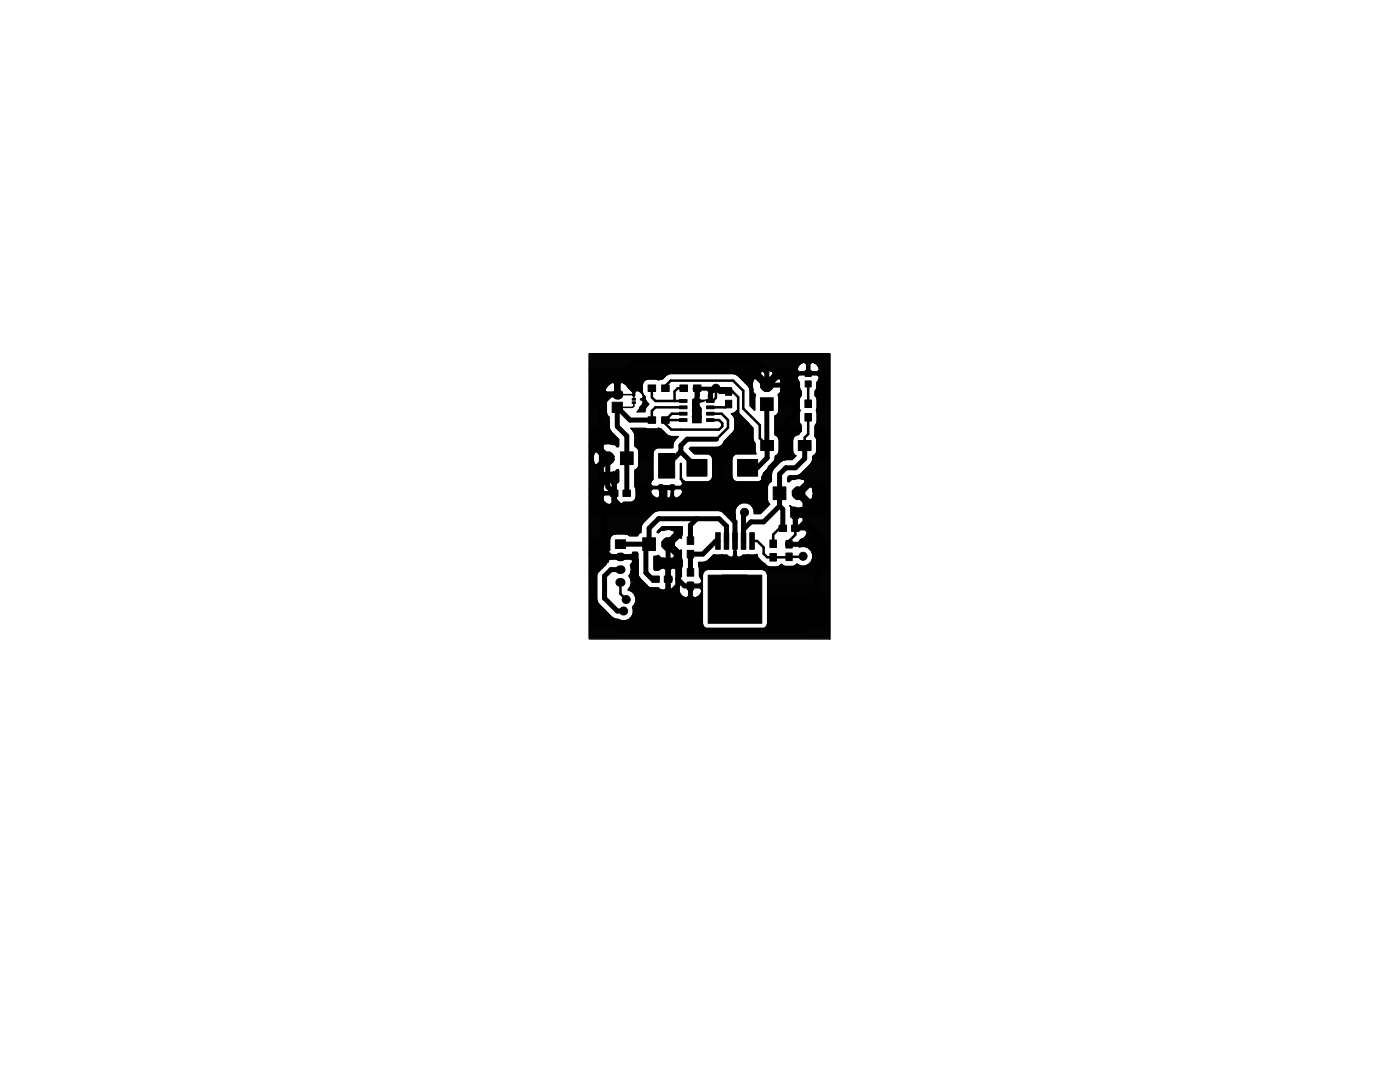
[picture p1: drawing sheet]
<svg xmlns="http://www.w3.org/2000/svg" width="279mm" height="216mm" viewBox="0 0 279 216" stroke-linecap="round" stroke-linejoin="round" font-family="sans-serif">
<g fill="#000" stroke="#000" stroke-width=".2">
<path d="M126.2 79.5h.6v.3h-.6zM129.3 76.8h1.5v1.3h-1.5zM132 76.8h1.5v1.3h-1.5zM135.6 79.7h1.5v.6h-1.5zM135.7 76.8h1.5v1.3h-1.5zM138.4 76.8h1.5v1.3h-1.5zM141 79.7h1.5v.6h-1.5zM144.8 77.4h1.2v1.5h-1.2zM160.7 76h1.2v1.2h-1.2zM160.7 73.9h1.2v1.2h-1.2zM121.8 97.8h1.5v1.3h-1.5zM122.2 80.3h2v2h-2z"/>
<path d="M124.3 97.8h1.5v1.3h-1.5zM126.2 80.2h.6v.3h-.6zM123.8 90.2h2.6v2.5h-2.6zM129.3 83.2h1.5v1.3h-1.5zM131.4 96.8h1v1h-1zM132 83.2h1.5v1.3h-1.5zM133.7 96.8h.9v1h-.9zM131.4 90.5h3.2v4.9h-3.2zM137.1 91.7h4v3.3h-4zM135.6 81h1.5v.6h-1.5zM135.6 82.3h1.5v.5h-1.5zM135.6 83.5h1.5v.6h-1.5z"/>
<path d="M141 83.5h1.5v.6h-1.5zM141 82.3h1.5v.5h-1.5zM141 81h1.5v.6h-1.5zM144.8 79.9h1.2v1.5h-1.2zM147.2 91.7h4v3.3h-4zM151.8 79.4h2.5v2.5h-2.5zM154.3 97.2h2.5v2.5h-2.5zM151.8 87.9h2.6v2h-2.6zM159.3 87.9h2.6v2h-2.6zM160.6 82.5h1.3v1.5h-1.3zM160.6 79.8h1.3v1.5h-1.3zM122.8 107.7h2v1.7h-2z"/>
<path d="M128.3 107.3h2.5v2.6h-2.5zM130.1 114.9h1.5v1.3h-1.5zM132.6 114.9h1.5v1.3h-1.5zM137.1 109.8h1.3v1.5h-1.3zM137.1 107.1h1.3v1.5h-1.3zM137.1 116.2h1.3v1.5h-1.3zM137.1 113.5h1.3v1.5h-1.3zM142.8 106.3h.9v3.3h-.9zM144.5 106.3h.9v3.3h-.9zM146.2 106.3h.9v3.3h-.9zM147.9 106.3h.9v3.3h-.9zM144.1 114.8h5v3h-5z"/>
<path d="M149.6 106.3h.9v3.3h-.9zM141.3 114.8h10.7v9.6h-10.7zM153.7 110.5h1.3v1.5h-1.3zM153.7 107.8h1.3v1.5h-1.3zM155.5 104.8h1.5v1.2h-1.5zM158 104.8h1.5v1.2h-1.5zM156.9 110.4h1.2v1.5h-1.2zM156.9 107.9h1.2v1.5h-1.2z"/>
<circle cx="142.9" cy="77.5" r=".8"/>
<circle cx="143" cy="72.4" r=".8"/>
<circle cx="153" cy="76.8" r="1.27"/>
<circle cx="121.3" cy="91.4" r="1.27"/>
<circle cx="159.4" cy="98.4" r="1.27"/>
<circle cx="125" cy="119.6" r=".8"/>
<circle cx="133.3" cy="108.6" r="1.27"/>
<circle cx="148.6" cy="102.2" r=".8"/>
<circle cx="160.3" cy="111" r=".8"/>
<circle cx="124.5" cy="121.9" r=".8"/>
</g>
<g fill="#000">
<circle cx="123.2" cy="78.7" r="1.02"/>
<circle cx="160" cy="125.7" r=".5"/>
</g>
<path d="M123.7 111.1h.3M123.7 113.7h.3M123.7 116.2h.3" fill="none" stroke="#000" stroke-width="1.7"/>
<path d="M123.2 78.7h3l.3 .3v.7M126.5 80.3v.7l-.3 .3h-3" fill="none" stroke="#000" stroke-width=".3"/>
<g fill="none" stroke="#000" stroke-width="1">
<path d="M120 90.2l1.3 1.2v5.7l1.3 1.3v1.3l1.2 1.3h22.2l1.3-1.3h2.6l2.5-2.5v-1.9l1.3-1.3v-.7l3.1-3.1v-5.7l1.9-1.9v-4.5l-1.2-1.3h-4.5v-2.5l-1.9-1.9h-24.7l-3.2 3.2v3.1h-1.3l-1.9 1.9v20.4l.6 .6v10.8l-1.9 1.9v6.4l5.1 5h36.2l3.2-3.1v-15.9l-2.5-2.6M130.1 83.8h-4.4l-2.5-2.5v3.8l1.9 1.9v11.4M131.9 97.3h2.3M132.7 97.3v2.4l1.3 1.3M133 92.9l2.9-2.8 3.2 3.2M143 87.6h-5.8l-1.3 1.3v1.2M149.4 85.1v2.8l-1.8 1.8h-1l-2.6 2.5v4.8l-3.9 4M153 80.6l.1 10.8-2 1.9h-1.9M159.4 98.4l1.3 1.3v4.4M160.6 88.9v2.6l-1.9 1.8h-1.9l-1.2 1.3v6.4M120.6 109.9l1.3 1.2h4.5l.6 .7v3.8l2.5 2.5h4.5l1.3-1.3v-6.3l-2-1.9v7M123.8 113.7h-1.9l-1.3 1.2v4.5l2.6 2.5h1.3"/>
<path d="M123.8 108.6h5.7M129.5 108.6l-.6 .6v5.1l1.3 1.3h.6M135.3 115.6l1.3 1.3h1.2M139.1 103.5l-1.3 1.3v3.1M143.3 108h-.4l-2.6 2.6h-2.5v3.6M143.5 101l3.2 3.1v3.9M145 108v-3l-1.5-1.5h-12.1l-1.9 1.9v3.2M148.6 102.2l-.2 .2v5.6M155.6 101l.6 .6v3.8M155.6 101l-3.2 3.1h-2.5l-1.5 1.5M160.7 104.1l-1.3 1.3h-.7"/>
</g>
<g fill="none" stroke="#000" stroke-width=".5">
<path d="M130.1 77.5v1.8l.7 .7h5.6M132.8 77.5v-.5l1.1-1.1h12.4l2 2.1v3.5l3.3 3.3v2.6l1.5 1.5M136.4 77.5h-1.1l-.7 .6v1.9M139.1 77.5h5.7l.6 .6h.8l1.1 1.1v3.4l2.1 2v.5M142.9 77.5v1.9l-.7 .6h-.4M161.3 74.5h-5.9l-2.4 2.3M161.3 76.6v4M132.8 83.8h3.6M132.8 83.8v.7l1.2 1.2h9.5l.6-.6v-.6l-.6-.7h-1.7M135.9 90.1h.1M136.4 81.3h-5.6l-.7 .7v1.8M136.4 82.6h-2.3l-1.3 1.2"/>
<path d="M141.8 82.6h2.2l1.3 1.2v1.5l-2.3 2.3M145.4 80.6l-.6 .7h-3M152.4 80.6h.6M161.3 83.3v3.3l-.7 .7v1.6M123.8 116.2v2.3l1.2 1.1M150.1 108h1l1.3 1.2v1.3l.7 .7h4.3l2.9-.2M156.2 105.4h-.6l-1.3 1.3v1.8M158.7 105.4v1.3l-1.2 1.3v.6"/>
</g>
<g fill="none" stroke="#000" stroke-width=".25">
<path d="M117.6 70.6h48v56.9h-48v-12.6h1.4v4.5l.1 .6 .4 .5 2.5 2.6 .6 .3 .8 .1a1.94 1.94 0 0 0 2.3-.1 1.94 1.94 0 0 0 .5-2.3 1.93 1.93 0 0 0 .7-2 1.93 1.93 0 0 0-1.6-1.4 1.89 1.89 0 0 0 .2-2.8 1.85 1.85 0 0 0 .3-2.1l.5-.9-.3-.3h-1.7v.1h-1v-.1h-1.7l-.3 .3 .1 .2a5.2 5.2 0 0 0-2.3 2.2l-.1 .6h-1.4v-4.6h3.7l.3 .4h4.4l.3-.5h.9l.1 4.1a3.9 3.9 0 0 0 1.8 2.5l.5 .5h1.8l.9 .5h.2l.5-.4v-1.5h-.3v-.6h.3v-1.6l-.5-.4-.8 .3-.3 .2h-.7l-.2-.2v-2.6l.9-.2 .6 .7 .2-.2 1.1 .2 1.2-.2 .1-.5-1.3-1.3-.3 .3-.9-.9 .3-.3-.3-.4 .9-.9 .3 .4 1.3-1.3-.1-.5-1.1-.3-1.2 .3-.2-.2-.6 .7-.2-.2v-.1l.9-1h4.1v1.5l-.2 .8-.5-.1-1.3 1.3 1.3 1.3 .5-.1v1.5a2.73 2.73 0 0 1 0 2.2v1.5l-.3 .4a1.66 1.66 0 0 0-1.6-2.1l-.4 .4v1.6h.4v.6h-.4v1.5l.4 .4h.3l.6-.2 .5-.6v1a1.65 1.65 0 0 0 1.6 1.3l.4-.4v-1.6h.6v1.6l.4 .4h.3a1.58 1.58 0 0 0 1.3-1.6l-.4-.4h-2.6v-.8h.4v-.3h.6v.3h1.6l.4-.4v-.3l-.5-.8v-.2h.6v9.6a1.15 1.15 0 0 0 1.1 1.1h10.7l.8-.3 .4-.8v-9.6a1.15 1.15 0 0 0-1.2-1.2h-10.7l-.8 .3-.3 .9h-.6l-.2-2.6a2.83 2.83 0 0 0 3.1-1.5h2.6l.8 .5 .6-.4 .1-5.8-.1-.6-.4-.6-1.2-1.2h1.8l.1 .2v6.8l.1 1.2 .6 .4 .8-.5h2.2l.5-.1a2.8 2.8 0 0 0 1.7 1.9l.5 .5a2.55 2.55 0 0 0 2.7-.4l.1 .1a2.42 2.42 0 0 0 3-.2 1.94 1.94 0 0 0 3.2-1.2 1.94 1.94 0 0 0-2.6-2.1l-.3-.2h-1.5v.2h-.6v-.2h-.3v-.8h.3v-.3h.6v.3h1.5l.6-.6a1.56 1.56 0 0 0 1.2-1.5l-.4-.4h-1.6v.3h-.7v-.3h-.3v-.6h.3v-1.5h.7v1.5h1.6l.4-.4v-.2a1.58 1.58 0 0 0-1.6-1.3l-.4 .4h-.7l-.5-.4v-1.6l-.2-.7 .4 .4 .1-.2 1.1 .3 1.3-.3 .1-.5-1.3-1.3-.4 .4-.9-.9 .4-.4h1.8l1.3 1.3 .5-.1 .2-1.1-.2-1.2-.5-.2-1.3 1.3h-1.8l-.4-.3 .9-.9 .4 .3 1.3-1.3-.1-.5-1.2-.2-1.2 .2-.1-.2-.7 .7-.2-.1v-.8l.3-.3 1.9-.2 .5-.3 1.8-1.8 .4-.6 .1-1.1 .5-.3 .2-.4a4 4 0 0 0-.2-3.2l-.1-.1 .1-2.2a3.1 3.1 0 0 0 .2-2.9 3.6 3.6 0 0 0 .1-2.5l-.3-.5v-.8l.2-.4 .1-1.4 .5-.9v-.2l-.4-.4h-3.6l-.4 .4v.2l.4 .9a1.72 1.72 0 0 0 .4 1.7l-.1 1a3.1 3.1 0 0 0-.1 2.9 3.6 3.6 0 0 0-.1 2.5l.3 .5v1.1l-.6 .8a1.15 1.15 0 0 0-1.1 1.1l.1 2.4 .6 .6-.8 .8h-1.3a3.9 3.9 0 0 0-2.9 4.4l-.7 .6v.5v2.5v.4l.4 .5-1.9 1.9h-1.2v-.6a1.96 1.96 0 0 0-2.3-1.6 1.96 1.96 0 0 0-1.5 2.3h-1.8l-.8-.6-.6-.1h-12.1l-.6 .1-.5 .4-1.9 1.9a3.3 3.3 0 0 0-.5 1.9l-.4 .3-.3 .5h-1.5l-.4-.3a4 4 0 0 0-3.3 .2 3.4 3.4 0 0 0-.3 2.8l-.4 .6h-3.7v-11.2h2.6v.3a1.58 1.58 0 0 0 1.6 1.3l.4-.4v-1.6h-1.6l-.4 .4h-2.6v-1.6h2.6v.2l.4 .4h1.6v-1.5l-.4-.4a1.58 1.58 0 0 0-1.6 1.3h-2.6v-6.1h.7l.3 1.2 .5 .1 1.3-1.3-1.3-1.3-.5 .2-.3 1.1h-.7v-2.2h2.4l1.3 1.3 .4-.3 .9 .9-.4 .3 .4 .4-.9 .9-.4-.4-1.3 1.3 .1 .5 1.1 .3 1.2-.2 .2 .1 .6-.6 .3 .1v2.4l-.6 .4v1.5h.3v.6h-.3v1.6l.5 .4h.2l.9-.5h1.3a1.15 1.15 0 0 0 1.2-1.1v-1.2h2.8a1.55 1.55 0 0 0 1.5 1.5l.4-.4v-1.1h.4l.1 1.1 .4 .4 .4-.1 .5 .1 .4-.4v-1.5h.5v1.5l.4 .4a1.55 1.55 0 0 0 1.5-1.5l-.4-.4h-3.7l-.1 .4h-.4v-.4h-1.5l-.4 .4h-2.8l-.3-.8v-3.3l.5-.3 .2-.3 .1-3a1.1 1.1 0 0 0-.8-1.1l-.1-2.7-.8-1 3.1 .1a3.6 3.6 0 0 0 2.5-.1l.5 .2a3 3 0 0 0 3.5 1.5 2.25 2.25 0 0 0-1.1 2.2h-2.9l-.8 .4-.2 .3-.1 5.6-.5 .9 .4 .5h1.5v-.2h.5v.2h1.7v-.2h.5v.2h1.5l.4-.4-.3-.7-.2-.3 .1-3.2v2.6l.4 .8 .8 .4h4a1.15 1.15 0 0 0 1.1-1.2v-3.3l-.3-.8-.8-.4h-2.5l-1-1 .2-.2h5.2l.6-.2 .6-.3 .3-.8 1.8-1.7a3.1 3.1 0 0 0-.4-3.8 1.12 1.12 0 0 0 1.1-.6l.4 .6 2.9 2.9v2l.1 .6 .3 .4v1.5l.2 .6h-3.7l-.8 .4-.4 .8v3.3a1.15 1.15 0 0 0 1.2 1.2l4.4-.1a1.38 1.38 0 0 0 .7-1.7l1.9-1.9 .4-.5 .1-1 .5-.3 .2-.4a4 4 0 0 0-.2-3.2l-.5-.3v-3.8l.4-.3 .4-.8v-2.5l-.2-.6 .6-.7-.1-.1 .2-1.1-.3-1.2-.5-.2-1.3 1.3 .4 .4-.9 .9-.4-.4-.3 .4-.9-.9 .3-.4-1.3-1.3-.5 .2-.2 1.1 .2 1.2-.1 .1 .6 .7-.2 .6v2.5l-.9-.9-.1-3.5-2.3-2.5-.6-.3h5l1.3 1.2 1.3-1.2-.1-.6-1.1-.2-1.1 .2-.3 .6-17.8-.1-.6 .1-1.1 1-.8 .2-.1-.1a3.3 3.3 0 0 0-2.8 .2 2.46 2.46 0 0 0 .2 3.1 1.69 1.69 0 0 0 .8 1.5 1.68 1.68 0 0 0-.8 1.6h-1.6l1.1-1.4 .2-.6-.6-.6h.2l.4-.4-.2-.6-.5-.5-.6-.2-.4 .4v.7h-.4v-.7l-.5-.4v-.3h-.2l-.6-.8-.9-.5-.4 .3v1.6h.5v.9l-3.2 .1-.3 .4 .3 .6 .1 2.5 .5 .5a3.8 3.8 0 0 0 1.9 4.5v1.4l-.3 .1-.6-.6-.2 .1-1-.2-1.3 .2-.1 .5h-2.4v-11.4h3.1l.3 .4h1.7v-1.6l-.4-.3-.9 .5-.7 1h-3.1v-4.2h41.5v.2l.4 .4h1.5v-1.5h.6v1.5h1.5l.4-.4a1.55 1.55 0 0 0-1.5-1.5l-.4 .4h-.6l-.4-.4-.8 .2-.5 .5-.2 .6h-41.5zM117.6 70.6h48M117.6 70.8h48M117.6 71h48M117.6 71.2h48M117.6 71.4h48M117.6 71.6h48M117.6 71.8h48M117.6 72h48M117.6 72.2h48M117.6 72.4h42.4M117.6 72.6h42.1"/>
<path d="M117.6 72.8h41.9M117.6 73.1h41.7M117.6 73.3h41.6M117.6 73.5h41.5M117.6 73.7h41.5M117.6 73.9h41.5M117.6 74.1h34.5M117.6 74.3h34.2M117.6 74.5h34.2M117.6 74.7h15.7M117.6 74.9h15.4M117.6 75.1h15.2"/>
<path d="M117.6 75.3h15M117.6 75.5h14.8M117.6 75.7h11.6M117.6 75.9h11.1M117.6 76.1h10.9M117.6 76.3h4.6M117.6 76.5h4.3M117.6 76.7h3.9M117.6 76.9h3.7M117.6 77.1h3.6M117.6 77.3h3.4M117.6 77.5h3.3"/>
<path d="M117.6 77.7h3.2M117.6 77.9h3.2M117.6 78.1h3.3M117.6 78.3h6.6M117.6 78.5h6.6M117.6 78.7h6.6M117.6 78.9h6.6M117.6 79.1h4.4M117.6 79.3h3.3M117.6 79.6h3.2M117.6 79.8h3.2M117.6 80h3.3"/>
<path d="M122.3 76.3h1.7M122.6 76.5h1.2M122.7 76.7h1M122.7 76.9h1M122.7 77.1h1M122.7 77.3h1M122.7 77.5h1M122.7 77.7h1M122.7 77.9h1M122.7 78.1h1M124.2 76.3h4.1M124.5 76.5h3.8"/>
<path d="M124.8 76.7h3.4M125.1 76.9h3.1M125.2 77.1h3M125.4 77.3h2.8M125.5 77.5h2.7M125.8 77.7h2.4M126 77.9h1M126.2 78.1h.6M126.3 78.3h.4M126.3 78.5h.4M126.3 78.7h.4M126.3 78.9h.4"/>
<path d="M127.2 77.9h1M127.7 78.1h.5M127.9 79.8h.9M127.9 78.3h.3M128.1 79.6h.7M128.1 78.5h.2M128.2 80h.7M128.3 78.7h.1M128.3 79.3h.4M128.3 78.9h.3M128.4 79.1h.3M130.9 75.7h1"/>
<path d="M138.3 79.8h1.4M138.3 80h2.2M138.4 77.3h4.8l.4 .4h1.5v-.3h.6v.3h.3v.8h-.3v.2h-.6v-.2h-1.5l-.8-.4h-.2l-.5 .4v1.4h-.7l.1-1.7-.4-.4h-1.6l-.1 1.7 .4 .4h1.1l-.6 .2h-.5l-.4 .5 .2 .6a.98 .98 0 0 1 .3 1.1v2h-1.7l.1-4.6 .5-.4v-1.5h-.4zM138.4 77.3h4.8M138.4 77.5h4.9M138.4 77.7h5.1M138.6 79.6h.9M138.8 79.4h.6M138.8 77.9h.7M138.8 78.1h.7M138.8 78.3h.7M138.8 78.5h.7"/>
<path d="M138.8 78.7h.7M138.8 78.9h.7M138.8 79.2h.7M141.3 77.9h4.7M141.4 78.9h.7M141.4 79.2h.7M141.4 79.8h.7M141.4 79.4h.7M141.4 79.6h.7M141.4 78.7h.7M141.5 78.1h1M141.5 78.5h.6"/>
<path d="M141.5 78.3h.8M142.9 78.1h3.1M143.4 78.3h2.6M145.1 77.5h.6M145.1 77.7h.6M145.1 78.5h.6M146.8 74.7h5M147.1 74.9h4.9M147.4 75.1h4.8M147.6 75.3h4.8M147.8 75.5h4.8M148 75.7h2.3"/>
<path d="M148.2 75.9h2.1M148.4 76.1h1.8M148.6 76.3h1.6M148.8 76.5h1.3M149 76.7h1.1M149.2 76.9h.9M149.4 77.1h.7M149.5 77.3h.7M149.6 77.5h.6M149.7 77.7h.5M149.7 77.9h.6M149.7 78.1h.5"/>
<path d="M149.7 78.3h.6M149.7 78.5h.9M149.7 78.7h1.1M149.7 78.9h1M149.7 79.1h1M149.7 79.3h.9M149.7 79.6h.9M149.7 79.8h.9M149.7 80h.9M151 75.7h1.8M151.2 75.9h1.8M151.4 76.1h3.3"/>
<path d="M151.6 76.3h2.9M151.8 76.5h2.5M151.9 77.1h2.3M151.9 77.3h2.3M152 76.7h2.1M152.1 76.9h1.9M152.1 77.5h1.9M152.3 77.7h1.5M152.5 77.9h.4M153.1 75.9h1.8M153.2 77.9h.4M153.3 75.7h1.8"/>
<path d="M153.5 75.5h5.6M153.7 75.3h5.4M153.9 74.1h5.4M153.9 75.1h5.3M154.1 74.9h5.3M154.2 74.3h11.4M154.3 74.5h11.3M154.3 74.7h11.3M155.3 78.7h4.6M155.4 78.9h4.5M155.4 79.1h4.3M155.4 79.3h4.2"/>
<path d="M155.5 79.6h4M155.5 79.8h4M155.5 80h4M155.5 78.5h4.4M155.7 78.3h4.2M155.8 75.7h3.4M155.8 77.9h4M155.8 75.9h3.5M155.8 77.7h3.9M155.8 76.1h3.6M155.9 77.5h3.7M155.9 76.3h3.6"/>
<path d="M155.9 77.3h3.7M155.9 78.1h4M155.9 76.5h3.6M155.9 77.1h3.6M156 76.7h3.5M156 76.9h3.5M160.7 72.4h1.1M160.9 72.6h.7M161 72.8h.6M161 73.1h.6M161 73.3h.6M161 73.5h.6"/>
<path d="M161 73.7h.6M161 73.9h.6M161 74.1h.6M162.6 72.4h3M162.7 78.1h2.9M162.7 78.3h2.9M162.7 78.5h2.9M162.7 78.7h2.9M162.7 78.9h2.9M162.8 77.9h2.8M162.8 79.1h2.8M162.9 77.7h2.7"/>
<path d="M162.9 72.6h2.7M163 77.5h2.6M163 79.3h2.6M163 77.3h2.6M163 76.3h2.6M163 76.5h2.6M163 76.7h2.6M163 76.9h2.6M163 77.1h2.6M163 79.6h2.6M163.1 79.8h2.5M163.1 80h2.5"/>
<path d="M163.1 72.8h2.5M163.2 74.9h2.4M163.2 76.1h2.4M163.3 74.1h2.3M163.3 73.1h2.3M163.3 75.9h2.3M163.4 73.3h2.2M163.4 75.1h2.2M163.4 75.7h2.2M163.5 73.5h2.1M163.5 73.9h2.1M163.5 75.5h2.1"/>
<path d="M163.5 73.7h2.1M163.5 75.3h2.1M117.6 80.2h3.4M117.6 80.4h3.4M117.6 80.6h3.4M117.6 80.8h3.4M117.6 81h3.4M117.6 81.2h3.4M117.6 81.4h3.4M117.6 81.6h3.4M117.6 81.8h3.4M117.6 82h3.4"/>
<path d="M117.6 82.2h3.4M117.6 82.4h3.4M117.6 82.6h3.5M117.6 82.8h3.6M117.6 83h3.7M117.6 83.2h3.9M117.6 83.4h4M117.6 83.6h4M117.6 83.8h4M117.6 84h4M117.6 84.2h4M117.6 84.4h4"/>
<path d="M117.6 84.6h4M117.6 84.8h4M117.6 85h4M117.6 85.2h4M117.6 85.4h4M117.6 85.6h4.1M117.6 85.9h4.2M117.6 86.1h4.3M117.6 86.3h4.5M117.6 86.5h4.7M117.6 86.7h4.9M117.6 86.9h5.1"/>
<path d="M117.6 87.1h5.3M117.6 87.3h5.5M117.6 87.5h5.7M117.6 87.7h5.9M117.6 87.9h5.9M117.6 88.1h5.9M117.6 88.3h5.9M117.6 88.5h3.7M117.6 88.7h2.6M117.6 88.9h2.5M117.6 89.1h2.4M117.6 89.3h2.5"/>
<path d="M117.6 89.5h2.7M117.6 89.7h2.9M117.6 89.9h3.1M117.6 90.1h3.3M117.6 90.3h1M117.6 90.5h.9M117.6 90.7h.9M117.6 90.9h.8M117.6 91.1h.8M117.6 91.3h.8M117.6 91.5h.8M117.6 91.7h.8"/>
<path d="M117.6 91.9h.8M117.6 92.2h.9M117.6 92.4h.9M117.6 92.6h1M117.6 92.8h3.3M117.6 93h3.1M117.6 93.2h2.9M117.6 93.4h2.7M117.6 93.6h2.5M117.6 93.8h2.4M117.6 94h2.5M117.6 94.2h2.7"/>
<path d="M117.6 94.4h3.6M117.6 94.6h5.9M117.6 94.8h5.9M117.6 95h5.9M117.6 95.2h5.9M117.6 95.4h5.9M117.6 95.6h5.9M117.6 95.8h5.9M117.6 96h5.9M117.6 96.2h3.8M117.6 96.4h3.3M117.6 96.6h3.1"/>
<path d="M117.6 96.8h2.9M117.6 97h2.8M117.6 97.2h2.7M117.6 97.4h2.6M117.6 97.6h2.6M117.6 97.8h2.7M117.6 98h2.9M117.6 98.2h5.6M117.6 98.5h5.6M117.6 98.7h5.6M117.6 98.9h2.9M117.6 99.1h2.7"/>
<path d="M117.6 99.3h2.6M117.6 99.5h2.6M117.6 99.7h2.7M117.6 99.9h2.8M119.3 90.3h1.8M119.3 92.6h1.8M119.5 90.5h2.5M119.5 92.4h2.5M119.7 90.7h2.5M119.7 92.2h2.5M119.9 90.9h2.5M119.9 91.9h2.5"/>
<path d="M120.1 91.1h2.4M120.1 91.7h2.4M120.3 91.3h2M120.3 91.5h2M121.3 94.4h2.2M121.4 88.5h2.1M121.5 90.3h.3M121.5 92.6h.3M121.8 96.2h1.5M122 96.4h1.1M122.2 96.6h.7M122.2 96.8h.7"/>
<path d="M122.2 97h.7M122.2 97.2h.7M122.2 97.4h.7M122.2 97.6h.7M122.2 97.8h.7M122.2 98h.7M122.2 98.9h.7M122.2 99.1h.7M122.2 99.3h.7M122.2 99.5h.7M122.2 99.7h.7M122.2 99.9h.7"/>
<path d="M122.3 88.7h.2M122.4 94.2h.1M122.7 88.7h.8M122.7 94.2h.8M122.9 88.9h.6M122.9 94h.6M123.1 89.1h.3M123.1 93.8h.3M126 85.6h6M126.3 85.9h5.9M126.4 86.1h6M126.5 86.3h6.1"/>
<path d="M126.6 86.5h6.2M126.6 99.9h26.6M126.7 86.7h6.3M126.7 86.9h6.6M126.7 87.1h7.1M126.7 87.3h8.5M126.7 87.5h8.3M126.7 87.7h8.1M126.7 87.9h7.9M126.7 88.1h7.8M126.7 88.3h7.7M126.7 88.5h7.6"/>
<path d="M126.7 88.7h7.6M126.7 88.9h7.6M126.7 94h3.6M126.7 94.2h3.6M126.7 94.4h3.6M126.7 94.6h3.6M126.7 94.8h3.6M126.7 95h3.6M126.7 95.2h3.6M126.7 95.4h3.6M126.7 95.6h3.6M126.7 95.8h3.4"/>
<path d="M126.7 96h3.3M126.7 96.2h3.2M126.7 96.4h3.1M126.7 96.6h3.1M126.7 96.8h3.3M126.7 97h3.5M126.8 99.7h26.4M126.8 89.1h7.5M126.8 93.8h3.5M126.8 97.2h26.4M126.9 99.5h26.3M126.9 97.4h26.3"/>
<path d="M126.9 99.3h3.9M126.9 97.6h3.2M127 99.1h3.4M127 97.8h2.9M127 98h2.8M127 98.2h2.9M127 98.5h3M127 98.7h3M127 98.9h3.2M127.1 89.3h7.2M127.1 93.6h3.2M127.3 93.4h3"/>
<path d="M127.3 89.5h3.6M127.3 82h1.4M127.4 89.7h3.2M127.4 93.2h2.9M127.5 93h2.8M127.5 89.9h3M127.5 81.8h1.3M127.5 92.8h2.8M127.5 90.1h2.9M127.5 90.3h2.8M127.5 90.5h2.8M127.5 90.7h2.8"/>
<path d="M127.5 90.9h2.8M127.5 91.1h2.8M127.5 91.3h2.8M127.5 91.5h2.8M127.5 91.7h2.8M127.5 91.9h2.8M127.5 92.2h2.8M127.5 92.4h2.8M127.5 92.6h2.8M127.6 81.6h1.2M127.7 81.4h1.2M127.8 81.2h1.2"/>
<path d="M128 81h1.2M128.2 80.8h1.2M128.3 80.6h1.1M128.4 80.4h.8M128.4 80.2h.7M131.4 85.4h.1M131.4 99.3h1M131.6 99.1h.6M131.7 96.8h.5M131.7 97h.5M131.7 97.6h.5M131.7 97.8h.5"/>
<path d="M131.7 98h.4M131.7 98.2h.4M131.7 98.5h.5M131.7 98.7h.5M131.7 98.9h.5M133.7 99.3h1M133.9 99.1h.6M133.9 96.8h.5M133.9 97h.5M133.9 97.6h.5M133.9 97.8h.5M133.9 98.5h.5"/>
<path d="M133.9 98.7h.5M133.9 98.9h.5M134 98.2h.4M134 98h.4M135.3 99.3h17.9M135.7 99.1h17.5M135.8 95.6h.3M135.8 95.4h.2M135.8 92.6h.1M135.8 92.8h.1M135.8 93h.1M135.8 93.2h.1"/>
<path d="M135.8 93.4h.1M135.8 93.6h.1M135.8 93.8h.1M135.8 94h.1M135.8 94.2h.1M135.8 94.4h.1M135.8 94.6h.1M135.8 94.8h.1M135.8 95h.1M135.8 95.2h.2M135.9 97h17.3M135.9 98.9h17.3"/>
<path d="M136 97.6h17.2M136 95.8h.3M136 98.7h17.2M136.1 96.8h17.1M136.1 96h.5M136.1 98.5h17.1M136.2 97.8h17M136.2 96.2h17.5M136.2 98.2h17M136.3 96.4h17.1M136.3 96.6h17M136.3 98h16.9"/>
<path d="M137.6 89.5h13.1M137.8 89.7h12.9M137.8 89.3h12.9M138 89.9h12.7M138.2 90.1h12.5M138.2 83.2h1.7M138.2 80.6h1.2M138.2 82h1.7M138.2 81.8h1.7M138.2 80.8h1.3M138.2 83h1.7M138.2 84.2h1.7"/>
<path d="M138.2 83.4h1.7M138.2 80.4h1.4M138.2 82.2h1.7M138.3 81.6h1.6M138.3 81h1.2M138.3 80.2h1.5M138.3 81.2h1.3M138.3 81.4h1.5M138.3 82.6h1.6M138.3 82.8h1.6M138.3 83.6h1.6M138.3 83.8h1.6"/>
<path d="M138.3 84h1.6M138.3 82.4h1.6M138.4 90.3h12.4M138.6 90.5h12.3M141.6 96h5.1M141.7 90.7h4.9M141.9 95.8h4.5M142 90.9h4.3M142.1 95.6h4.1M142.1 91.1h4.1M142.2 95.4h3.9M142.2 91.3h3.9"/>
<path d="M142.2 95.2h3.9M142.2 91.5h3.9M142.2 91.7h3.8M142.2 91.9h3.8M142.2 92.2h3.8M142.2 92.4h3.8M142.2 92.6h3.8M142.2 92.8h3.8M142.2 93h3.8M142.2 93.2h3.8M142.2 93.4h3.8M142.2 93.6h3.8"/>
<path d="M142.2 93.8h3.8M142.2 94h3.8M142.2 94.2h3.8M142.2 94.4h3.8M142.2 94.6h3.8M142.2 94.8h3.8M142.2 95h3.8M143.7 89.1h7M144 88.9h6.7M144.2 88.7h6.5M144.3 88.5h6.4M144.5 88.3h6.1"/>
<path d="M144.5 88.1h5.9M144.7 87.9h5.6M144.9 87.7h5.4M145.1 87.5h5.2M145.3 87.3h5M145.5 87.1h4.8M145.7 86.9h4.6M145.9 86.7h4.4M146 82.6h1.5M146.1 86.5h4.2M146.2 82.8h1.5M146.3 86.3h4"/>
<path d="M146.4 83h1.5M146.4 86.1h3.9M146.5 83.2h1.6M146.5 82.4h.8M146.6 85.9h3.7M146.6 83.4h1.7M146.6 85.6h3.7M146.6 83.6h1.9M146.6 85.4h3.7M146.7 83.8h2M146.7 84h2.2M146.7 84.2h2.4"/>
<path d="M146.7 84.4h2.6M146.7 84.6h2.8M146.7 84.8h3M146.7 85h3.2M146.7 85.2h3.4M146.8 82.2h.4M147 82h.1M149.7 80.2h.9M149.7 80.4h.9M149.7 80.6h.9M149.7 80.8h.9M149.7 81h.9"/>
<path d="M149.9 81.2h.7M150.1 81.4h.5M150.3 81.6h.3M150.5 81.8h.1M151.7 96h2.2M152 95.8h1.9M152.2 95.6h1.7M152.3 95.4h1.6M152.3 95.2h1.6M152.3 94.6h1.7M152.3 94.8h1.6M152.3 95h1.6"/>
<path d="M152.4 94.4h1.6M152.6 94.2h1.4M152.8 94h1.3M153 93.8h1.2M153.2 93.6h1.2M153.4 93.4h1.1M153.6 93.2h1.1M153.8 93h1.1M154 92.8h1.1M154.2 92.6h1.1M154.4 92.4h1.1M154.5 92.2h1.3"/>
<path d="M154.6 91.9h1.5M154.6 91.7h2.1M154.7 83h4.8M154.7 83.2h4.8M154.7 83.4h4.8M154.7 83.6h4.8M154.7 83.8h4.8M154.7 84h4.8M154.7 84.2h4.8M154.7 84.4h4.9M154.7 84.6h5M154.7 84.8h5.1"/>
<path d="M154.7 85h5.2M154.7 85.2h5.2M154.7 85.4h5.2M154.7 85.6h5.2M154.7 85.9h5.2M154.7 86.1h5.2M154.7 86.3h5M154.7 86.5h4.8M154.7 86.7h4.7M154.7 91.5h3.6M154.7 91.1h4M154.7 91.3h3.8"/>
<path d="M154.8 90.9h4M154.9 86.9h3.9M155 82.8h4.5M155.1 87.1h3.4M155.2 90.7h3.3M155.2 82.6h4.3M155.3 90.5h3.1M155.3 87.3h3.1M155.3 82.4h4.2M155.4 82.2h4.2M155.4 90.3h2.9M155.4 87.5h2.9"/>
<path d="M155.4 82h4.2M155.5 80.2h4M155.5 80.4h4M155.5 80.6h4M155.5 80.8h4M155.5 81h4M155.5 81.2h4M155.5 81.4h4M155.5 81.6h4M155.5 81.8h4.1M155.5 90.1h2.7M155.5 87.7h2.7"/>
<path d="M155.5 89.9h2.7M155.5 87.9h2.7M155.5 88.1h2.7M155.5 88.3h2.7M155.5 88.5h2.7M155.5 88.7h2.7M155.5 88.9h2.7M155.5 89.1h2.7M155.5 89.3h2.7M155.5 89.5h2.7M155.5 89.7h2.7M157.2 95.4h8.4"/>
<path d="M157.2 95.6h.8M157.2 95.8h.6M157.2 96h.4M157.3 95.2h8.3M157.5 95h8.1M158.1 98h2.6M158.1 95.6h.6M158.2 98.9h2.5M158.2 98.7h2.3M158.3 98.2h2.2M158.3 97.8h2.6M158.4 99.1h2.5"/>
<path d="M158.5 98.5h1.8M158.5 97.6h2.6M158.6 99.3h2.5M158.7 97.4h.6M158.8 99.5h.4M159 97.2h.1M159 99.7h.1M159.5 94.8h6.1M159.5 97.4h1.8M159.5 99.5h1.8M159.7 97.2h1.8M159.7 99.7h1.8"/>
<path d="M159.8 94.6h5.8M159.9 97h5.7M159.9 99.9h5.7M160 94.4h5.6M160 95.6h5.6M160.1 96.8h5.5M160.2 94.2h5.4M160.3 96.6h5.3M160.4 94h5.2M160.5 96.4h5.1M160.6 95.8h5M160.6 93.8h5"/>
<path d="M160.6 96h5M160.7 96.2h4.9M160.8 93.6h4.8M161 93.4h4.6M161.2 93.2h4.4M161.4 93h4.2M161.6 92.8h4M161.8 99.7h3.8M161.8 92.6h3.8M161.9 92.4h3.7M162 97.2h3.6M162.1 92.2h3.5"/>
<path d="M162.1 99.5h3.5M162.1 91.9h3.5M162.1 97.4h3.5M162.2 99.3h3.4M162.2 91.7h3.4M162.2 97.6h3.4M162.2 99.1h3.4M162.2 97.8h3.4M162.2 91.5h3.4M162.2 91.1h3.4M162.2 91.3h3.4M162.2 98.9h3.4"/>
<path d="M162.2 98h3.4M162.3 98.2h3.3M162.3 98.7h3.3M162.3 98.5h3.3M162.3 90.9h3.3M162.6 86.9h3M162.6 87.1h3M162.7 86.7h2.9M162.7 90.7h2.9M162.7 85h2.9M162.7 85.2h2.9M162.7 85.4h2.9"/>
<path d="M162.7 85.6h2.9M162.7 85.9h2.9M162.7 86.1h2.9M162.7 86.3h2.9M162.7 86.5h2.9M162.7 84.8h2.9M162.8 87.3h2.8M162.8 90.5h2.8M162.9 84.6h2.7M162.9 90.3h2.7M162.9 87.5h2.7M162.9 82h2.7"/>
<path d="M163 90.1h2.6M163 87.7h2.6M163 81.8h2.6M163 84.4h2.6M163 89.9h2.6M163 87.9h2.6M163 88.1h2.6M163 88.3h2.6M163 88.5h2.6M163 88.7h2.6M163 88.9h2.6M163 89.1h2.6"/>
<path d="M163 89.3h2.6M163 89.5h2.6M163 89.7h2.6M163 82.2h2.6M163 81.6h2.6M163 84.2h2.6M163.1 82.4h2.5M163.1 81.4h2.5M163.1 84h2.5M163.1 80.2h2.5M163.1 80.4h2.5M163.1 80.6h2.5"/>
<path d="M163.1 80.8h2.5M163.1 81h2.5M163.1 81.2h2.5M163.1 82.6h2.5M163.1 82.8h2.5M163.1 83h2.5M163.1 83.2h2.5M163.1 83.4h2.5M163.1 83.6h2.5M163.1 83.8h2.5M117.6 100.1h3M117.6 100.3h3.2"/>
<path d="M117.6 100.5h3.4M117.6 100.7h29.8M117.6 100.9h29.6M117.6 101.1h29.4M117.6 101.3h29.3M117.6 101.5h29.2M117.6 101.7h29.1M117.6 101.9h13.7M117.6 102.1h13.1M117.6 102.3h12.8M117.6 102.5h12.5M117.6 102.7h12.3"/>
<path d="M117.6 102.9h12.1M117.6 103.1h11.9M117.6 103.3h11.7M117.6 103.5h11.5M117.6 103.7h11.3M117.6 103.9h11.1M117.6 104.1h10.9M117.6 104.3h10.7M117.6 104.5h10.6M117.6 104.7h10.5M117.6 105h10.4M117.6 105.2h10.4"/>
<path d="M117.6 105.4h10.3M117.6 105.6h10.3M117.6 105.8h10.3M117.6 106h10.3M117.6 106.2h10.3M117.6 106.4h10M117.6 106.6h5.2M117.6 106.8h4.6M117.6 107h4.3M117.6 107.2h4.2M117.6 107.4h4.1M117.6 107.6h4.1"/>
<path d="M117.6 107.8h4.1M117.6 108h4.1M117.6 108.2h4.1M117.6 108.4h4.1M117.6 108.6h4.1M117.6 108.8h4.1M117.6 109h4.1M117.6 109.2h4.1M117.6 109.4h4.1M117.6 109.6h4.1M117.6 109.8h4M117.6 110h3.8"/>
<path d="M117.6 110.2h3.8M117.6 110.4h3.8M117.6 110.6h4M117.6 110.8h9.7M117.6 111h9.7M117.6 111.3h9.7M117.6 111.5h9.7M117.6 111.7h3.9M117.6 111.9h3.8M117.6 112.1h3.8M117.6 112.3h3.5M117.6 112.5h3.2"/>
<path d="M117.6 112.7h3M117.6 112.9h2.8M117.6 113.1h2.6M117.6 113.3h2.4M117.6 113.5h2.2M117.6 113.7h2M117.6 113.9h1.8M117.6 114.1h1.7M117.6 114.3h1.6M117.6 114.5h1.5M117.6 114.7h1.5M117.6 114.9h1.4"/>
<path d="M117.6 115.1h1.4M117.6 115.3h1.4M117.6 115.5h1.4M117.6 115.7h1.4M117.6 115.9h1.4M117.6 116.1h1.4M117.6 116.3h1.4M117.6 116.5h1.4M117.6 116.7h1.4M117.6 116.9h1.4M117.6 117.1h1.4M117.6 117.3h1.4"/>
<path d="M117.6 117.6h1.4M117.6 117.8h1.4M117.6 118h1.4M117.6 118.2h1.4M117.6 118.4h1.4M117.6 118.6h1.4M117.6 118.8h1.4M117.6 119h1.4M117.6 119.2h1.4M117.6 119.4h1.4M117.6 119.6h1.5M117.6 119.8h1.5"/>
<path d="M117.6 120h1.5M122 100.5h1.2M122.2 100.3h.8M122.2 100.1h.7M123.3 110.6h1M123.3 111.7h1M124.1 100.5h23.7M124.4 100.3h28.9M124.9 106.6h2.5M125.5 106.8h1.8M125.5 117.8h6.6M125.5 117.6h6.1"/>
<path d="M125.5 114.9h1.9M125.6 117.3h5.8M125.6 115.1h1.9M125.7 114.7h1.7M125.7 117.1h3.8M125.8 115.3h1.9M125.8 114.5h1.5M125.8 112.9h1.5M125.9 112.7h1.4M125.9 116.9h3.3M125.9 115.5h1.9M125.9 114.3h1.4"/>
<path d="M125.9 113.1h1.4M125.9 116.7h3.2M125.9 115.7h2.1M125.9 114.1h1.4M125.9 113.3h1.4M125.9 116.5h2.9M126 115.9h2.2M126 118h9.5M126 113.9h1.3M126 113.5h1.3M126 116.3h2.6M126 116.1h2.4"/>
<path d="M126 113.7h1.3M126 112.5h1.3M126.1 110.6h1.2M126.1 111.7h1.2M126.2 112.3h1.1M126.2 118.2h9.4M126.2 110.4h1.1M126.3 111.9h1M126.3 112.1h1M126.3 110.2h.9M126.3 100.1h26.9M126.4 118.4h9.3"/>
<path d="M126.6 118.6h9.2M126.7 118.8h9.2M126.8 119h9.3M126.9 119.2h9.6M126.9 120h13.3M126.9 119.8h13.3M126.9 119.4h13.3M126.9 119.6h13.3M130.5 111h1.1M130.5 111.3h1.3M130.5 111.5h2.4M130.5 111.7h5.6"/>
<path d="M130.5 111.9h5.7M130.5 112.1h5.7M130.5 112.3h5.7M130.5 112.5h5.7M130.5 112.7h5.7M130.5 112.9h5.7M130.5 113.1h5.6M130.5 113.3h5.5M130.5 113.5h1.3M130.6 113.7h.9M131.2 106.2h.4M131.3 106h.5"/>
<path d="M131.4 110.8h.1M131.5 105.8h.5M131.7 105.6h4.5M131.9 105.4h4.3M132.1 105.2h4.1M132.1 108.2h2.5M132.1 105.8h.5M132.2 109h2.5M132.2 108.8h2.3M132.3 108.4h2.1M132.3 108h2.5M132.4 109.2h2.5"/>
<path d="M132.4 108.6h1.9M132.5 107.8h2.5M132.6 109.4h2.5M132.6 117.8h1.4M132.7 107.6h.5M132.7 113.5h1.2M132.7 115.3h1.4M132.7 115.5h1.4M132.7 115.7h1.4M132.8 109.6h.4M132.8 117.6h1M132.9 107.4h.1"/>
<path d="M132.9 113.7h.8M133 113.9h.7M133 114.1h.7M133 114.3h.7M133 114.5h.7M133 114.7h.7M133 114.9h.7M133 115.1h.7M133 115.9h.7M133 116.1h.7M133 116.3h.7M133 116.5h.7"/>
<path d="M133 116.7h.7M133 116.9h.7M133 117.1h.7M133 117.3h.7M133 109.8h.1M133.4 107.6h1.8M133.5 109.6h1.8M133.6 107.4h1.8M133.7 109.8h1.8M133.7 111.5h2.3M133.8 107.2h2.2M133.9 110h2.1"/>
<path d="M134 105.8h2.2M134 107h2M134.1 110.2h1.9M134.2 106.8h1.9M134.3 110.4h1.7M134.4 106.6h1.8M134.5 110.6h1.5M134.5 111.3h1.5M134.5 106h1.7M134.6 117.8h.9M134.6 111h1.4M134.6 106.2h1.6"/>
<path d="M134.6 110.8h1.4M134.6 106.4h1.6M134.8 113.5h1.2M135 117.6h.5M135.1 113.7h.9M135.2 117.3h.3M135.3 113.9h.7M135.4 117.1h.1M135.5 114.1h.5M135.6 114.3h.4M135.7 114.5h.3M135.7 114.7h.3"/>
<path d="M135.7 114.9h.3M135.7 115.1h.2M135.7 115.3h.1M135.8 109.8h.2M136 107.4h.1M137.1 116.7h3.1M137.1 116.9h3.1M137.1 117.1h3.1M137.2 119.2h1.2M137.4 119h.8M137.5 116.3h.6M137.5 116.5h.6"/>
<path d="M137.5 117.3h.6M137.5 117.6h.6M137.5 117.8h.6M137.5 118h.6M137.5 118.2h.6M137.5 118.4h.6M137.5 118.6h.6M137.5 118.8h.6M139.1 119.2h1.1M139.4 112.3h12.9M139.4 112.5h13.2M139.4 112.7h13.4"/>
<path d="M139.4 112.9h13.6M139.4 119h.8M139.5 113.1h14M139.6 113.3h26M139.6 113.5h26M139.6 113.7h1.3M139.6 113.9h1M139.6 114.1h.8M139.6 114.3h.7M139.6 114.5h.6M139.6 114.7h.6M139.6 114.9h.6"/>
<path d="M139.6 118.8h.6M139.7 116.5h.5M139.7 115.1h.5M139.7 117.3h.5M139.8 118.6h.4M139.9 115.3h.3M139.9 116.3h.3M139.9 118.4h.3M139.9 117.6h.3M139.9 115.5h.3M140 118.2h.2M140 115.7h.2"/>
<path d="M140.1 115.9h.1M140.1 116.1h.1M140.1 117.8h.1M140.1 118h.1M140.9 112.1h11.1M141.2 111.9h10.6M141.5 111.7h10.1M141.7 111.5h9.7M141.9 111.3h9.4M142.1 111h3.4M142.3 110.8h2.9M143.6 101.9h3.1"/>
<path d="M144.3 102.1h2.4M144.6 102.3h2.1M144.8 102.5h1.9M145 102.7h1.7M145.2 102.9h1.6M145.4 103.1h1.4M145.6 103.3h1.2M145.8 103.5h1M146 103.7h.8M146.2 103.9h.6M146.2 111h.9M146.3 104.1h.5"/>
<path d="M146.4 110.8h.5M146.5 110.2h.4M146.5 110.4h.4M146.5 110.6h.4M146.5 104.3h.3M146.5 110h.4M146.5 104.5h.3M146.5 109.8h.3M146.6 104.7h.2M146.6 109.6h.2M146.6 108.2h.2M146.6 108.4h.2"/>
<path d="M146.6 108.6h.2M146.6 108.8h.2M146.6 109h.2M146.6 109.2h.2M146.6 109.4h.2M146.6 108h.2M146.6 105h.2M146.6 105.2h.2M146.6 105.4h.2M146.6 105.6h.2M146.6 105.8h.2M146.6 106h.2"/>
<path d="M146.6 106.2h.2M146.6 106.4h.2M146.6 106.6h.2M146.6 106.8h.2M146.6 107h.2M146.6 107.2h.2M146.6 107.4h.2M146.6 107.6h.2M146.6 107.8h.2M147.9 111h3.2M148.2 110.8h2.9M149.4 100.5h4.1"/>
<path d="M149.8 100.7h3.8M150 100.9h3.4M150.2 101.1h2.9M150.3 101.3h2.6M150.4 101.5h2.3M150.5 101.7h2M150.5 102.3h1.4M150.5 102.1h1.6M150.5 101.9h1.8M151 110.6h.1M152.4 113.7h13.2M152.8 113.9h12.8"/>
<path d="M152.9 114.1h12.7M153.1 114.3h12.5M153.1 114.5h12.5M153.2 114.7h12.4M153.2 114.9h12.4M153.2 115.1h12.4M153.2 115.3h12.4M153.2 115.5h12.4M153.2 115.7h12.4M153.2 115.9h12.4M153.2 116.1h12.4M153.2 116.3h12.4"/>
<path d="M153.2 116.5h12.4M153.2 116.7h12.4M153.2 116.9h12.4M153.2 117.1h12.4M153.2 117.3h12.4M153.2 117.6h12.4M153.2 117.8h12.4M153.2 118h12.4M153.2 118.2h12.4M153.2 118.4h12.4M153.2 118.6h12.4M153.2 118.8h12.4"/>
<path d="M153.2 119h12.4M153.2 119.2h12.4M153.2 119.4h12.4M153.2 119.6h12.4M153.2 119.8h12.4M153.2 120h12.4M155.1 113.1h10.5M155.6 112.9h.8M155.8 112.7h.3M156.9 108.4h8.7M156.9 108.6h8.7M156.9 108.8h8.7"/>
<path d="M157.2 108h.6M157.2 108.2h.6M157.2 109h.6M157.7 100.9h.1M157.8 101.1h.1M157.8 101.3h1.1M157.8 101.5h7.8M157.9 101.7h7.7M157.9 101.9h7.7M157.9 102.1h7.7M157.9 102.3h7.7M157.9 102.5h7.7"/>
<path d="M157.9 102.7h7.7M157.9 102.9h7.7M157.9 103.1h7.7M158.1 103.3h1.2M158.1 105.2h7.5M158.1 105.4h7.5M158.1 105.6h7.5M158.3 103.5h.8M158.4 103.7h.7M158.4 103.9h.7M158.4 104.1h.7M158.4 104.3h.7"/>
<path d="M158.4 104.5h.7M158.4 104.7h.7M158.4 105h.7M158.4 105.8h.7M158.4 106h.7M158.6 112.9h1.2M158.9 112.7h.4M159.4 108.2h6.2M159.4 109h6.2M159.6 108h6M159.7 107.8h5.9M159.8 101.3h5.8"/>
<path d="M160 107.6h5.6M160.1 100.1h5.5M160.2 103.3h5.4M160.3 100.3h5.3M160.4 107.4h5.2M160.5 103.5h5.1M160.5 100.5h5.1M160.6 101.1h5M160.6 100.9h5M160.6 107.2h5M160.7 100.7h4.9M160.7 103.7h4.9"/>
<path d="M160.7 105.8h4.9M160.8 112.9h4.8M160.8 107h4.8M160.8 105h4.8M160.9 103.9h4.7M160.9 106.8h4.7M160.9 106h4.7M161 104.1h4.6M161 106.6h4.6M161 109.2h4.6M161 104.7h4.6M161.1 104.3h4.5"/>
<path d="M161.1 106.4h4.5M161.1 104.5h4.5M161.1 106.2h4.5M161.3 112.7h4.3M161.4 109.4h4.2M161.5 112.5h4.1M161.6 109.6h4M161.7 112.3h3.9M161.8 109.8h3.8M161.9 112.1h3.7M162 110h3.6M162 111.9h3.6"/>
<path d="M162 110.2h3.6M162.1 111.7h3.5M162.1 110.4h3.5M162.2 111.5h3.4M162.2 111h3.4M162.2 111.3h3.4M162.2 110.8h3.4M162.2 110.6h3.4M117.6 120.2h1.7M117.6 120.4h1.8M117.6 120.6h2M117.6 120.8h2.2"/>
<path d="M117.6 121h2.4M117.6 121.2h2.6M117.6 121.4h2.8M117.6 121.6h3M117.6 121.8h3.2M117.6 122h3.4M117.6 122.2h3.6M117.6 122.4h3.8M117.6 122.6h4M117.6 122.8h4.2M117.6 123h4.4M117.6 123.2h4.7"/>
<path d="M117.6 123.4h5.1M117.6 123.6h6M117.6 123.9h22.6M117.6 124.1h22.6M117.6 124.3h22.6M117.6 124.5h22.6M117.6 124.7h22.6M117.6 124.9h22.7M117.6 125.1h22.8M117.6 125.3h23.1M117.6 125.5h23.5M117.6 125.7h48"/>
<path d="M117.6 125.9h48M117.6 126.1h48M117.6 126.3h48M117.6 126.5h48M117.6 126.7h48M117.6 126.9h48M117.6 127.1h48M117.6 127.3h48M125.3 123.6h14.9M125.7 123.4h14.5M125.9 123.2h14.3M126.1 123h14.1"/>
<path d="M126.2 122.8h14M126.3 121.2h13.9M126.3 122.6h13.9M126.3 121h13.9M126.3 121.4h13.9M126.3 122.4h13.9M126.4 122h13.8M126.4 122.2h13.8M126.4 121.8h13.8M126.4 121.6h13.8M126.5 120.8h13.7M126.7 120.6h13.5"/>
<path d="M126.7 120.4h13.5M126.8 120.2h13.4M152.2 125.5h13.4M152.7 125.3h12.9M152.9 125.1h12.7M153.1 124.9h12.5M153.1 124.7h12.5M153.2 124.5h12.4M153.2 120.2h12.4M153.2 120.4h12.4M153.2 120.6h12.4M153.2 120.8h12.4"/>
<path d="M153.2 121h12.4M153.2 121.2h12.4M153.2 121.4h12.4M153.2 121.6h12.4M153.2 121.8h12.4M153.2 122h12.4M153.2 122.2h12.4M153.2 122.4h12.4M153.2 122.6h12.4M153.2 122.8h12.4M153.2 123h12.4M153.2 123.2h12.4"/>
<path d="M153.2 123.4h12.4M153.2 123.6h12.4M153.2 123.9h12.4M153.2 124.1h12.4M153.2 124.3h12.4"/>
</g>
</svg>
